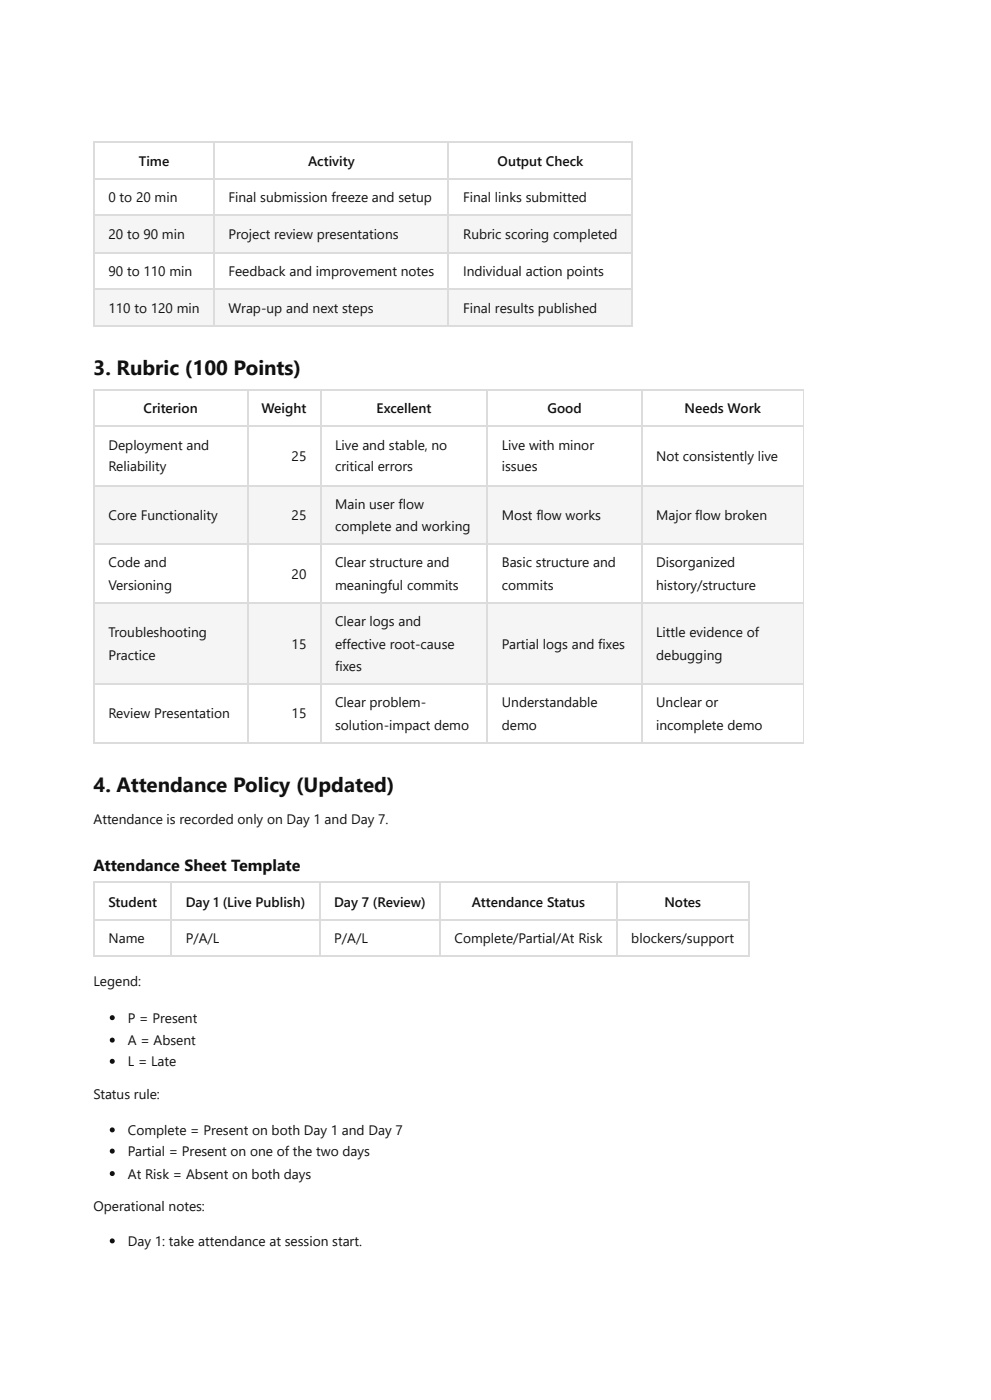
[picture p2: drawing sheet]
<svg xmlns="http://www.w3.org/2000/svg" width="210mm" height="297mm" viewBox="0 0 210 297" stroke-linecap="round" stroke-linejoin="round" font-family="sans-serif">
<defs><g id="words">
<g font-size="4.4" fill="#111">
<text x="19.8" y="79.6">3. Rubric (100 Points)</text>
<text x="19.8" y="168">4. Attendance Policy (Updated)</text>
</g>
<text font-size="3.4" fill="#111" x="19.8" y="184.7">Attendance Sheet Template</text>
<g font-size="2.9" fill="#111">
<text x="29.5" y="35.2">Time</text>
<text x="65.4" y="35.2">Activity</text>
<text x="105.6" y="35.2">Output Check</text>
<text x="23" y="42.9">0 to 20 min</text>
<text x="48.5" y="42.9">Final submission freeze and setup</text>
<text x="98.3" y="42.9">Final links submitted</text>
<text x="23" y="50.8">20 to 90 min</text>
<text x="48.5" y="50.8">Project review presentations</text>
<text x="98.3" y="50.8">Rubric scoring completed</text>
<text x="23" y="58.5">90 to 110 min</text>
<text x="48.5" y="58.5">Feedback and improvement notes</text>
<text x="98.3" y="58.5">Individual action points</text>
<text x="23" y="66.4">110 to 120 min</text>
<text x="48.5" y="66.4">Wrap-up and next steps</text>
<text x="98.3" y="66.4">Final results published</text>
<text x="30.4" y="87.6">Criterion</text>
<text x="55.5" y="87.6">Weight</text>
<text x="79.9" y="87.6">Excellent</text>
<text x="116.2" y="87.6">Good</text>
<text x="145.2" y="87.6">Needs Work</text>
<text x="23" y="95.5">Deployment and</text>
<text x="71.1" y="95.5">Live and stable, no</text>
<text x="106.5" y="95.5">Live with minor</text>
<text x="23" y="100">Reliability</text>
<text x="61.9" y="97.9">25</text>
<text x="71.1" y="100">critical errors</text>
<text x="106.5" y="100">issues</text>
<text x="139.2" y="97.9">Not consistently live</text>
<text x="71.1" y="108">Main user flow</text>
<text x="23" y="110.3">Core Functionality</text>
<text x="61.9" y="110.3">25</text>
<text x="71.1" y="112.7">complete and working</text>
<text x="106.5" y="110.3">Most flow works</text>
<text x="139.2" y="110.3">Major flow broken</text>
<text x="23" y="120.4">Code and</text>
<text x="23" y="125.1">Versioning</text>
<text x="61.9" y="122.8">20</text>
<text x="71.1" y="120.4">Clear structure and</text>
<text x="71.1" y="125.1">meaningful commits</text>
<text x="106.5" y="120.4">Basic structure and</text>
<text x="106.5" y="125.1">commits</text>
<text x="139.2" y="120.4">Disorganized</text>
<text x="139.2" y="125.1">history/structure</text>
<text x="23" y="135.2">Troubleshooting</text>
<text x="61.9" y="137.6">15</text>
<text x="71.1" y="132.8">Clear logs and</text>
<text x="71.1" y="137.6">effective root-cause</text>
<text x="106.5" y="137.6">Partial logs and fixes</text>
<text x="139.2" y="135.2">Little evidence of</text>
<text x="23" y="140">Practice</text>
<text x="71.1" y="142.3">fixes</text>
<text x="139.2" y="140">debugging</text>
<text x="23" y="152.4">Review Presentation</text>
<text x="61.9" y="152.4">15</text>
<text x="71.1" y="150">Clear problem-</text>
<text x="71.1" y="154.8">solution-impact demo</text>
<text x="106.5" y="150">Understandable</text>
<text x="106.5" y="154.8">demo</text>
<text x="139.2" y="150">Unclear or</text>
<text x="139.2" y="154.8">incomplete demo</text>
<text x="19.8" y="174.9">Attendance is recorded only on Day 1 and Day 7.</text>
<text x="23" y="192.4">Student</text>
<text x="39.4" y="192.4">Day 1 (Live Publish)</text>
<text x="70.9" y="192.4">Day 7 (Review)</text>
<text x="100.1" y="192.4">Attendance Status</text>
<text x="140.9" y="192.4">Notes</text>
<text x="23" y="200">Name</text>
<text x="39.4" y="200">P/A/L</text>
<text x="70.9" y="200">P/A/L</text>
<text x="96.4" y="200">Complete/Partial/At Risk</text>
<text x="133.9" y="200">blockers/support</text>
<text x="19.8" y="209.3">Legend:</text>
<text x="27.1" y="217">P = Present</text>
<text x="27.1" y="221.7">A = Absent</text>
<text x="27.1" y="226.2">L = Late</text>
<text x="19.8" y="233.1">Status rule:</text>
<text x="27.1" y="240.8">Complete = Present on both Day 1 and Day 7</text>
<text x="27.1" y="245.3">Partial = Present on one of the two days</text>
<text x="27.1" y="250">At Risk = Absent on both days</text>
<text x="19.8" y="256.9">Operational notes:</text>
<text x="27.1" y="264.3">Day 1: take attendance at session start.</text>
</g>
</g></defs>
<g fill="#f5f5f5">
<path d="M20.1 45.8h25.4v7.6h-25.4z"/>
<path d="M45.5 45.8h49.7v7.6h-49.7z"/>
<path d="M95.2 45.8h38.9v7.6h-38.9z"/>
</g>
<g fill="#fff">
<path d="M20.1 53.4h25.4v8h-25.4z"/>
<path d="M45.5 53.4h49.7v8h-49.7z"/>
<path d="M95.2 53.4h38.9v8h-38.9z"/>
</g>
<g fill="#f5f5f5">
<path d="M20.1 61.4h25.4v7.7h-25.4z"/>
<path d="M45.5 61.4h49.7v7.7h-49.7z"/>
<path d="M95.2 61.4h38.9v7.7h-38.9z"/>
</g>
<path d="M19.8 30h114.3M19.8 38h114.3M20 29.9v39.4M45.4 29.9v39.4M95.1 29.9v39.4M134 29.9v39.4M19.8 45.6h114.3M19.8 53.6h114.3M19.8 61.3h114.3M19.8 69.2h114.3" fill="none" stroke="#dcdcdc" stroke-width=".26"/>
<g fill="#fff">
<path d="M20.1 82.6h32.3v7.9h-32.3z"/>
<path d="M52.4 82.6h15.6v7.9h-15.6z"/>
<path d="M68 82.6h35.5v7.9h-35.5z"/>
<path d="M103.5 82.6h32.8v7.9h-32.8z"/>
<path d="M136.3 82.6h34.2v7.9h-34.2z"/>
<path d="M20.1 90.5h32.3v12.4h-32.3z"/>
<path d="M52.4 90.5h15.6v12.4h-15.6z"/>
<path d="M68 90.5h35.5v12.4h-35.5z"/>
<path d="M103.5 90.5h32.8v12.4h-32.8z"/>
<path d="M136.3 90.5h34.2v12.4h-34.2z"/>
</g>
<g fill="#f5f5f5">
<path d="M20.1 102.9h32.3v12.5h-32.3z"/>
<path d="M52.4 102.9h15.6v12.5h-15.6z"/>
<path d="M68 102.9h35.5v12.5h-35.5z"/>
<path d="M103.5 102.9h32.8v12.5h-32.8z"/>
<path d="M136.3 102.9h34.2v12.5h-34.2z"/>
</g>
<g fill="#fff">
<path d="M20.1 115.4h32.3v12.4h-32.3z"/>
<path d="M52.4 115.4h15.6v12.4h-15.6z"/>
<path d="M68 115.4h35.5v12.4h-35.5z"/>
<path d="M103.5 115.4h32.8v12.4h-32.8z"/>
<path d="M136.3 115.4h34.2v12.4h-34.2z"/>
</g>
<g fill="#f5f5f5">
<path d="M20.1 127.8h32.3v17.2h-32.3z"/>
<path d="M52.4 127.8h15.6v17.2h-15.6z"/>
<path d="M68 127.8h35.5v17.2h-35.5z"/>
<path d="M103.5 127.8h32.8v17.2h-32.8z"/>
<path d="M136.3 127.8h34.2v17.2h-34.2z"/>
</g>
<g fill="#fff">
<path d="M20.1 145h32.3v12.4h-32.3z"/>
<path d="M52.4 145h15.6v12.4h-15.6z"/>
<path d="M68 145h35.5v12.4h-35.5z"/>
<path d="M103.5 145h32.8v12.4h-32.8z"/>
<path d="M136.3 145h34.2v12.4h-34.2z"/>
</g>
<path d="M19.8 82.7h150.7M19.8 90.4h150.7M20 82.6v75.1M52.5 82.6v75.1M68.1 82.6v75.1M103.3 82.6v75.1M136.1 82.6v75.1M19.8 103.1h150.7M19.8 115.5h150.7M19.8 127.9h150.7M19.8 145.1h150.7M19.8 157.6h150.7" fill="none" stroke="#dcdcdc" stroke-width=".26"/>
<path d="M170.5 82.6v75.1" fill="none" stroke="#dcdcdc" stroke-width=".21"/>
<g fill="#fff">
<path d="M20.1 187.3h16.1v7.7h-16.1z"/>
<path d="M36.2 187.3h31.5v7.7h-31.5z"/>
<path d="M67.7 187.3h25.7v7.7h-25.7z"/>
<path d="M93.4 187.3h37.6v7.7h-37.6z"/>
<path d="M131 187.3h27.7v7.7h-27.7z"/>
<path d="M20.1 195h16.1v7.9h-16.1z"/>
<path d="M36.2 195h31.5v7.9h-31.5z"/>
<path d="M67.7 195h25.7v7.9h-25.7z"/>
<path d="M93.4 195h37.6v7.9h-37.6z"/>
<path d="M131 195h27.7v7.9h-27.7z"/>
</g>
<path d="M19.8 187.2h139.2M19.8 195.1h139.2M20 187.1v15.8M36.4 187.1v15.8M67.9 187.1v15.8M93.3 187.1v15.8M130.8 187.1v15.8M158.9 187.1v15.8M19.8 202.8h139.2" fill="none" stroke="#dcdcdc" stroke-width=".26"/>
<g fill="#111">
<circle cx="23.8" cy="215.9" r=".53"/>
<circle cx="23.8" cy="220.7" r=".53"/>
<circle cx="23.8" cy="225.2" r=".53"/>
<circle cx="23.8" cy="239.7" r=".53"/>
<circle cx="23.8" cy="244.2" r=".53"/>
<circle cx="23.8" cy="249" r=".53"/>
<circle cx="23.8" cy="263.3" r=".53"/>
</g>
<use href="#words"/>
</svg>
